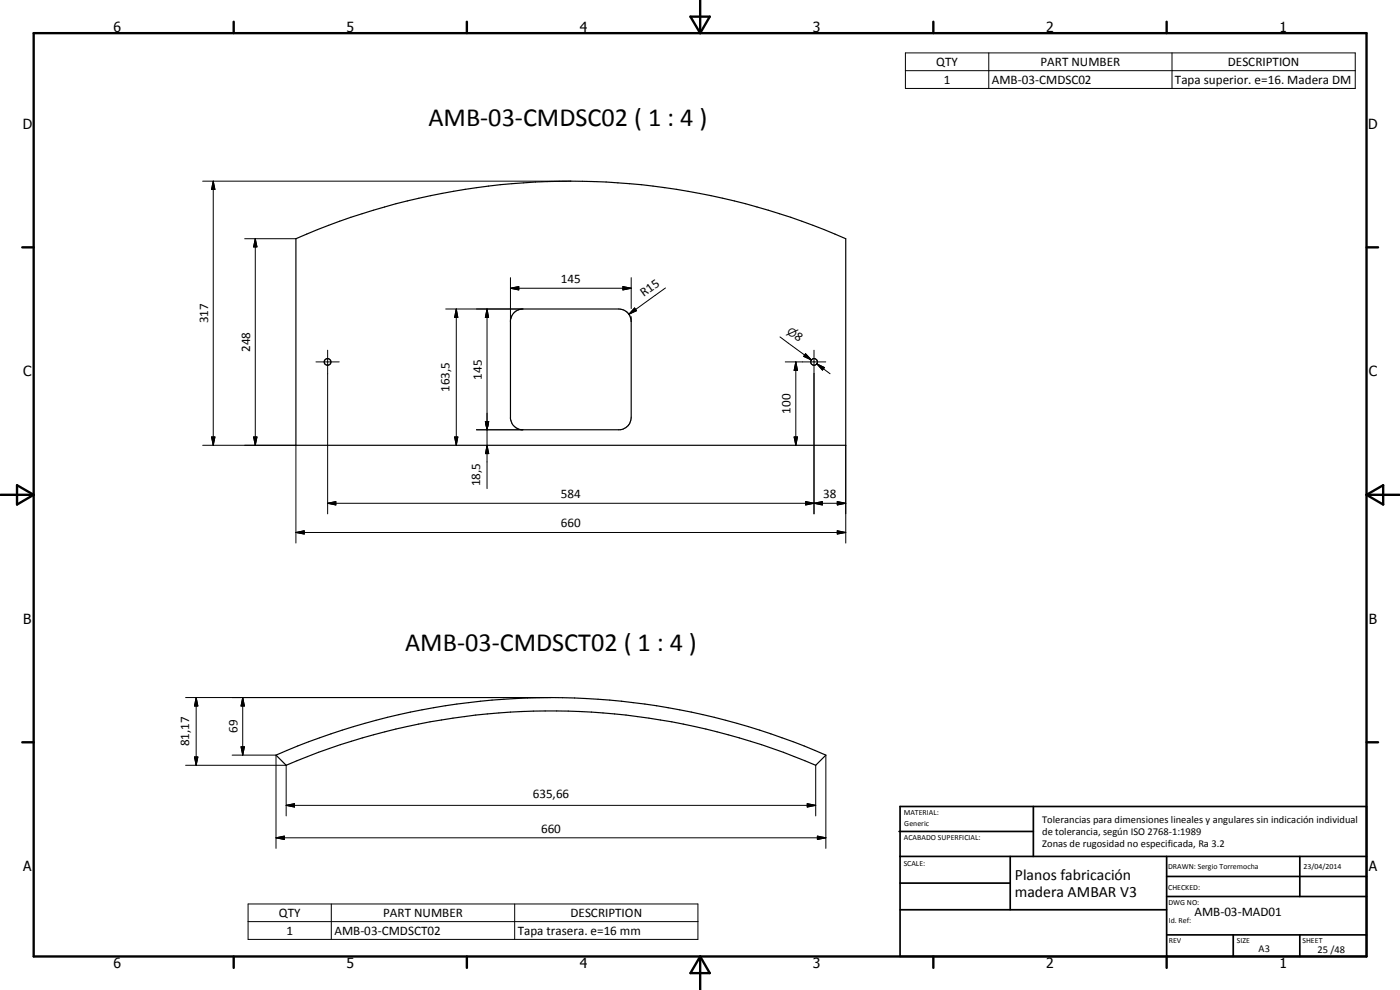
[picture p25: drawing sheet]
<svg xmlns="http://www.w3.org/2000/svg" width="420mm" height="297mm" viewBox="0 0 420 297" stroke-linecap="round" stroke-linejoin="round" font-family="sans-serif">
<defs><g id="words">
<g font-size="7.9">
<text x="128.6" y="37.8">AMB-03-CMDSC02 ( 1 : 4 )</text>
<text x="121.6" y="195.4">AMB-03-CMDSCT02 ( 1 : 4 )</text>
</g>
<g font-size="4.7">
<text x="304.6" y="263.9">Planos fabricación</text>
<text x="304.6" y="269.3">madera AMBAR V3</text>
</g>
<g font-size="4.2">
<text x="34" y="9.6">6</text>
<text x="104" y="9.6">5</text>
<text x="174" y="9.6">4</text>
<text x="244" y="9.6">3</text>
<text x="314" y="9.6">2</text>
<text x="384" y="9.6">1</text>
<text x="6.8" y="38.7">D</text>
<text x="410.6" y="38.7">D</text>
<text x="7" y="112.9">C</text>
<text x="410.8" y="112.9">C</text>
<text x="7" y="187.1">B</text>
<text x="410.8" y="187.1">B</text>
<text x="7" y="261.4">A</text>
<text x="410.8" y="261.4">A</text>
<text x="34" y="290.4">6</text>
<text x="104" y="290.4">5</text>
<text x="174" y="290.4">4</text>
<text x="244" y="290.4">3</text>
<text x="314" y="290.4">2</text>
<text x="384" y="290.4">1</text>
</g>
<g font-size="3.9">
<text x="281" y="19.9">QTY</text>
<text x="312.3" y="19.9">PART NUMBER</text>
<text x="368.5" y="19.9">DESCRIPTION</text>
<text x="283.2" y="25.1">1</text>
<text x="297.6" y="25.2">AMB-03-CMDSC02</text>
<text x="352.6" y="25.2">Tapa superior. e=16. Madera DM</text>
<text x="168.3" y="84.9">145</text>
<text x="193.2" y="89.2" transform="rotate(-36 193.2 89.2)">R15</text>
<text x="62.5" y="97" transform="rotate(-90 62.5 97)">317</text>
<text x="238.2" y="101.5" transform="rotate(36 238.2 101.5)">8</text>
<text x="75" y="105.6" transform="rotate(-90 75 105.6)">248</text>
<text x="144.6" y="113.9" transform="rotate(-90 144.6 113.9)">145</text>
<text x="134.9" y="117.7" transform="rotate(-90 134.9 117.7)">163,5</text>
<text x="237.3" y="124.1" transform="rotate(-90 237.3 124.1)">100</text>
<text x="144.1" y="145.8" transform="rotate(-90 144.1 145.8)">18,5</text>
<text x="168.3" y="149.4">584</text>
<text x="247.1" y="149.4">38</text>
<text x="168.3" y="158.2">660</text>
<text x="71.3" y="220" transform="rotate(-90 71.3 220)">69</text>
<text x="56.8" y="223.9" transform="rotate(-90 56.8 223.9)">81,17</text>
<text x="159.9" y="239.6">635,66</text>
<text x="162.4" y="249.8">660</text>
<text x="83.7" y="275.1">QTY</text>
<text x="115" y="275.1">PART NUMBER</text>
<text x="171.2" y="275.1">DESCRIPTION</text>
<text x="358.5" y="275">AMB-03-MAD01</text>
<text x="86" y="280.5">1</text>
<text x="100.4" y="280.5">AMB-03-CMDSCT02</text>
<text x="155.4" y="280.5">Tapa trasera. e=16 mm</text>
</g>
<text font-size="3.3" x="236" y="99.9" transform="rotate(36 236 99.9)">n</text>
<g font-size="3.1">
<text x="312.7" y="246.8">Tolerancias para dimensiones lineales y angulares sin indicación individual</text>
<text x="312.7" y="250.4">de tolerancia, según ISO 2768-1:1989</text>
<text x="312.7" y="254">Zonas de rugosidad no especificada, Ra 3.2</text>
<text x="377.7" y="285.6">A3</text>
<text x="395.4" y="285.9">25 /48</text>
</g>
<g font-size="2.4">
<text x="271.2" y="244.4">MATERIAL:</text>
<text x="271.3" y="252">ACABADO SUPERFICIAL:</text>
<text x="271.4" y="247.9">Generic</text>
<text x="271.2" y="259.7">SCALE:</text>
<text x="350.6" y="260.8">DRAWN: Sergio Torremocha</text>
<text x="391.2" y="260.6">23/04/2014</text>
<text x="350.6" y="267">CHECKED:</text>
<text x="350.6" y="271.4">DWG NO:</text>
<text x="350.8" y="276.9">Id. Ref:</text>
<text x="350.8" y="282.8">REV</text>
<text x="371.2" y="282.9">SIZE</text>
<text x="390.9" y="282.9">SHEET</text>
</g>
</g></defs>
<g fill="none" stroke="#000" stroke-width=".35">
<path d="M88.8 71.6a205.7 205.7 0 0 1 165 0v62h-165zM154.1 94l1.1-.9 1.7-.4h28.8a3.7 3.7 0 0 1 3.7 3.8v28.7a3.7 3.7 0 0 1-3.3 3.7h-29.6a3.8 3.8 0 0 1-3.3-3.2v-29.7zM82.8 226.6a205.8 205.8 0 0 1 165.1 0l-3.1 3a201.6 201.6 0 0 0-158.9 0z"/>
<circle cx="98.3" cy="108.6" r="1.01"/>
<circle cx="244.3" cy="108.6" r="1.01"/>
</g>
<g fill="none" stroke="#000" stroke-width=".71">
<path d="M10.1 9.9h400v277.1h-400zM70.1 6.5v3.4M140.1 6.5v3.4M207.2 5h5.8l-2.9 4.9zM210.1 0v9.9M280.1 6.5v3.4M350.1 6.5v3.4M6.7 74.2h3.4M410.1 74.2h3.5M.1 148.5h10M5.1 145.6l5 2.9-5 2.9zM410.1 148.5h10"/>
<path d="M410.1 148.5l5-2.9v5.8zM6.7 222.7h3.4M410.1 222.7h3.5M70.1 287v3.4M140.1 287v3.4M210.1 287v10M210.1 287l2.9 5h-5.8zM280.1 287v3.4M350.1 287v3.4"/>
</g>
<g fill="none" stroke="#000" stroke-width=".51">
<path d="M269.8 249.5h40.3M270.1 242h140v45h-140zM270.1 257h140M303.2 257v16M310.1 242v15M350.1 257v30M390.1 257v12M270.1 265h33.1M270.1 273h80M350.1 269h60M350.1 263h60M350.1 280.5h60"/>
<path d="M370.1 280.5v6.5M390.1 280.5v6.5"/>
</g>
<g fill="none" stroke="#000" stroke-width=".3">
<path d="M271.7 15.9h135v10.6h-135zM296.7 15.9v10.6M351.7 15.9v10.6M271.7 21.2h135M60.8 54.4h110.5M64 54.4l.5 2.5h-1zM64 54.4v79.2M73.4 71.6h15.4M76.6 71.6l.5 2.5h-1zM76.6 71.6v62M133.8 92.7h23.1M136.9 92.7l.5 2.5h-1z"/>
<path d="M136.9 92.7v40.9M146.2 92.7l.4 2.5h-.9zM146.2 92.7v53.9M153.2 86.5l2.5-.5v1zM153.2 86.5h36.2M153.2 83.3v13.2M186.9 86l2.5 .5-2.5 .5zM189.4 83.3v9.3M189.4 95v1.5M190.4 92.4l.6 .8-2.2 1.1zM199.7 86.4l-10.9 7.9M94.8 108.6h7"/>
<path d="M98.3 105.1v49.1M234.1 101.1l9.4 6.9M235.7 108.6h12.1M238.8 108.6l.5 2.5h-1zM238.8 108.6v25M241.8 106.1l1.7 1.9-2.3-1.1zM244.3 105.1v49.1M245.1 109.2l2.3 1.1-.6 .7zM245.1 109.2l4 2.9M60.8 133.6h28v29.3M63.5 131.1h1l-.5 2.5zM76.1 131.1h1l-.5 2.5z"/>
<path d="M136.4 131.1h1l-.5 2.5zM143 128.9h13.9M145.7 126.5h.9l-.4 2.4zM145.7 126.5h1l-.5 2.4zM145.7 126.5l.5 2.4M146.2 133.6l.5 2.5h-1zM146.6 126.5l-.4 2.4M238.3 131.1h1l-.5 2.5zM253.8 133.6v29.3M88.8 159.8l2.5-.5v.9zM88.8 159.8h165M98.3 151l2.5-.5v1z"/>
<path d="M98.3 151h155.5M241.8 150.5l2.5 .5-2.5 .5zM241.8 150.5l5 1v-1l-5 1zM244.3 151l2.5-.5v1zM251.3 159.3l2.5 .5-2.5 .4zM251.3 150.5l2.5 .5-2.5 .5zM55.7 209.3h109.6M58.9 209.3l.5 2.5h-1zM58.9 209.3v20.3M72.8 209.3l.6 2.5h-1.1zM72.8 209.3v17.3M55.7 229.6h30.2v15.2"/>
<path d="M58.4 227.1h1l-.5 2.5zM69.7 226.6h13.1v28M72.3 224.1h1.1l-.6 2.5zM244.8 229.6v15.2M247.9 226.6v28M82.8 251.4l2.5-.5v1zM82.8 251.4h165.1M85.9 241.6l2.5-.5v1zM85.9 241.6h158.9M242.3 241.1l2.5 .5-2.5 .5zM245.3 250.9l2.6 .5-2.6 .5zM74.5 271.2h135v10.7h-135z"/>
<path d="M74.5 276.5h135M99.4 271.2v10.7M154.5 271.2v10.7"/>
</g>
<g fill="#000">
<path d="M64 54.4l.5 2.5h-1zM76.6 71.6l.5 2.5h-1zM136.9 92.7l.5 2.5h-1zM146.2 92.7l.4 2.5h-.9zM153.2 86.5l2.5-.5v1zM186.9 86l2.5 .5-2.5 .5zM190.4 92.4l.6 .8-2.2 1.1zM238.8 108.6l.5 2.5h-1zM241.8 106.1l1.7 1.9-2.3-1.1zM245.1 109.2l2.3 1.1-.6 .7zM63.5 131.1h1l-.5 2.5zM76.1 131.1h1l-.5 2.5z"/>
<path d="M136.4 131.1h1l-.5 2.5zM145.7 126.5h.9l-.4 2.4zM145.7 126.5h1l-.5 2.4zM146.2 133.6l.5 2.5h-1zM238.3 131.1h1l-.5 2.5zM88.8 159.8l2.5-.5v.9zM98.3 151l2.5-.5v1zM241.8 150.5l2.5 .5-2.5 .5zM244.3 151l2.5-.5v1zM251.3 150.5l2.5 .5-2.5 .5zM251.3 159.3l2.5 .5-2.5 .4zM58.9 209.3l.5 2.5h-1z"/>
<path d="M72.8 209.3l.6 2.5h-1.1zM58.4 227.1h1l-.5 2.5zM72.3 224.1h1.1l-.6 2.5zM82.8 251.4l2.5-.5v1zM85.9 241.6l2.5-.5v1zM242.3 241.1l2.5 .5-2.5 .5zM245.3 250.9l2.6 .5-2.6 .5z"/>
</g>
<use href="#words"/>
</svg>
